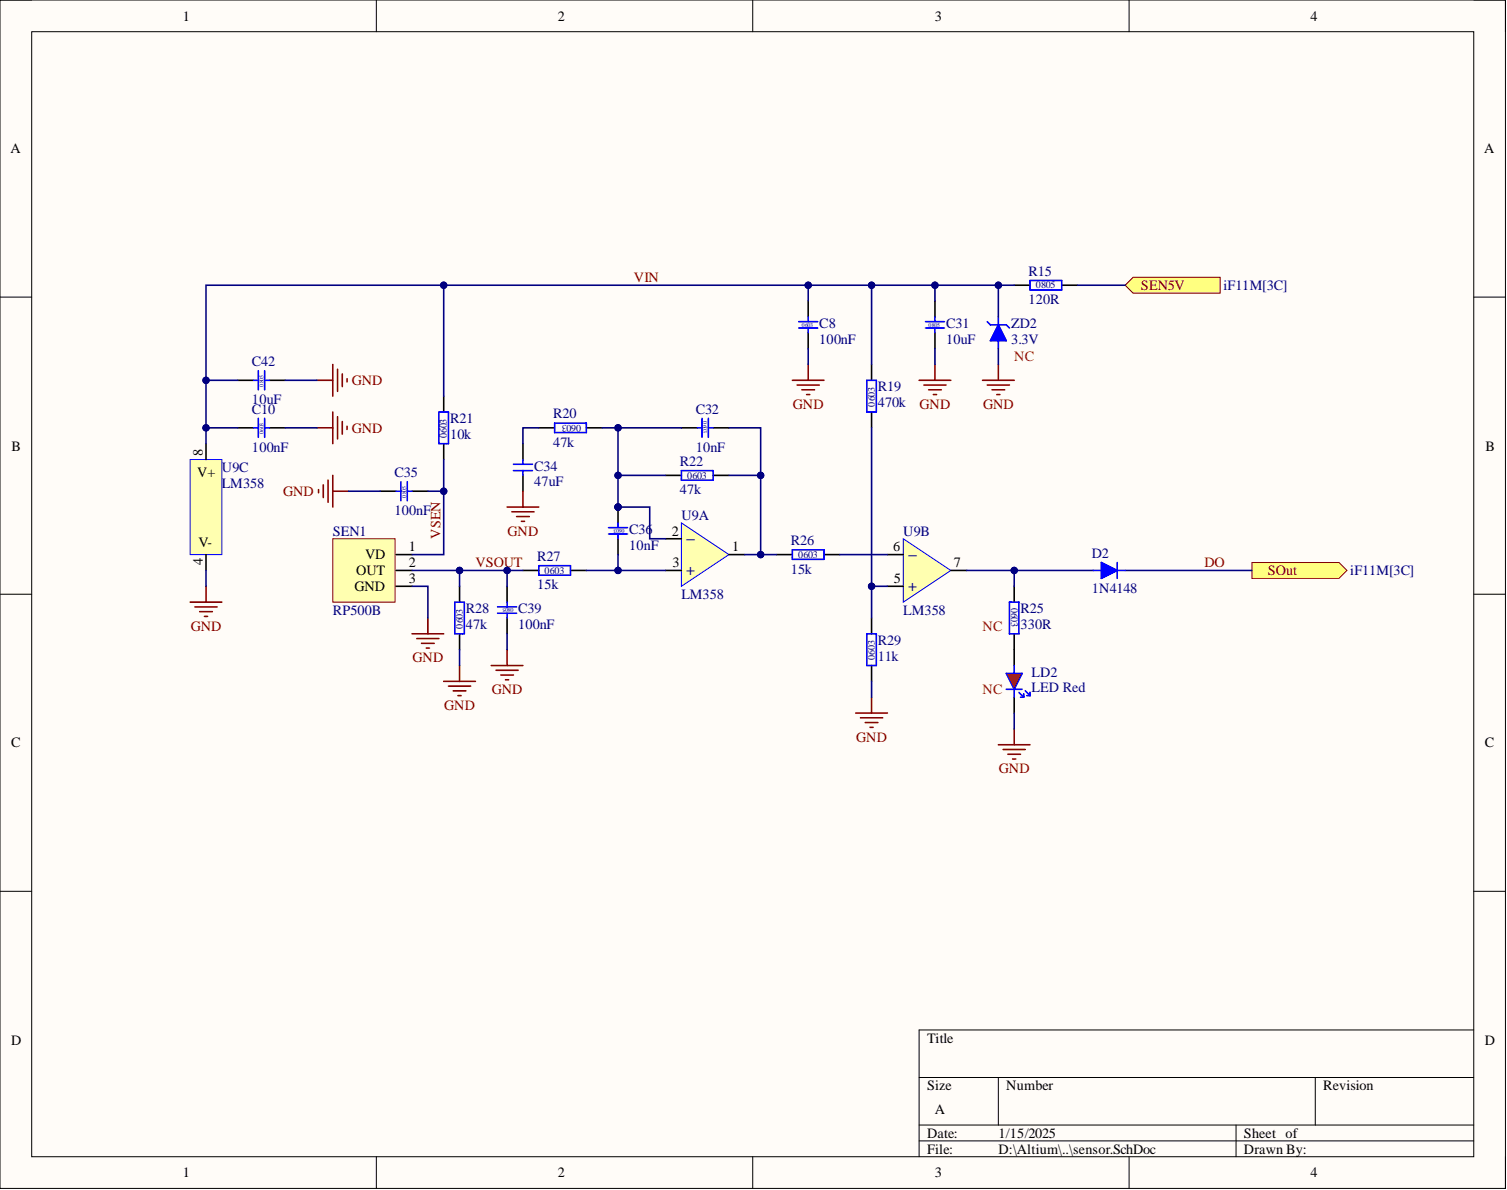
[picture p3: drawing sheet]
<svg xmlns="http://www.w3.org/2000/svg" width="241mm" height="190mm" viewBox="0 0 241 190" stroke-linecap="round" stroke-linejoin="round" font-family="sans-serif">
<defs><g id="words">
<g font-size="2.5" fill="#000080">
<text x="109.9" y="87.3">−</text>
<text x="145.4" y="89.8">−</text>
<text x="109.9" y="92.1">+</text>
<text x="145.4" y="94.6">+</text>
</g>
<g font-size="2.3">
<text x="29.3" y="3.3">1</text>
<text x="89.3" y="3.3">2</text>
<text x="149.7" y="3.3">3</text>
<text x="209.8" y="3.3">4</text>
<text x="1.7" y="24.5">A</text>
<text x="237.7" y="24.5">A</text>
<text x="1.9" y="72.1">B</text>
<text x="31.5" y="76.4">V+</text>
<text x="32.5" y="73.1" transform="rotate(-90 32.5 73.1)">8</text>
<text x="237.8" y="72.1">B</text>
<text x="31.8" y="87.5">V-</text>
<text x="58.4" y="89.5">VD</text>
<text x="65.5" y="88.3">1</text>
<text x="107.6" y="85.7">2</text>
<text x="117.2" y="88.3">1</text>
<text x="143" y="88.3">6</text>
<text x="32.5" y="90.4" transform="rotate(-90 32.5 90.4)">4</text>
<text x="56.8" y="94.6">GND</text>
<text x="57" y="92.1">OUT</text>
<text x="65.5" y="90.8">2</text>
<text x="65.5" y="93.3">3</text>
<text x="107.7" y="90.8">3</text>
<text x="143.1" y="93.3">5</text>
<text x="152.8" y="90.8">7</text>
<text x="1.8" y="119.6">C</text>
<text x="237.8" y="119.6">C</text>
<text x="1.8" y="167.2">D</text>
<text x="148.4" y="166.9">Title</text>
<text x="237.8" y="167.2">D</text>
<text x="148.4" y="174.5">Size</text>
<text x="149.7" y="178.3">A</text>
<text x="161.1" y="174.5">Number</text>
<text x="211.9" y="174.5">Revision</text>
<text x="148.4" y="182.1">Date:</text>
<text x="148.4" y="184.7">File:</text>
<text x="159.9" y="182.1">1/15/2025</text>
<text x="159.9" y="184.7">D:\Altium\..\sensor.SchDoc</text>
<text x="199.2" y="182.1">Sheet of</text>
<text x="199.2" y="184.7">Drawn By:</text>
<text x="29.3" y="188.5">1</text>
<text x="89.3" y="188.5">2</text>
<text x="149.7" y="188.5">3</text>
<text x="209.8" y="188.5">4</text>
</g>
<g font-size="2.3" fill="#800000">
<text x="101.5" y="45.2">VIN</text>
<text x="182.7" y="46.4">SEN5V</text>
<text x="56.3" y="61.6">GND</text>
<text x="127" y="65.4">GND</text>
<text x="147.3" y="65.4">GND</text>
<text x="157.4" y="65.4">GND</text>
<text x="56.3" y="69.3">GND</text>
<text x="45.3" y="79.4">GND</text>
<text x="70.5" y="86.2" transform="rotate(-90 70.5 86.2)">VSEN</text>
<text x="81.3" y="85.7">GND</text>
<text x="76.1" y="90.8">VSOUT</text>
<text x="192.8" y="90.8">DO</text>
<text x="203" y="92.1">SOut</text>
<text x="30.5" y="101">GND</text>
<text x="66.1" y="106">GND</text>
<text x="71.1" y="113.6">GND</text>
<text x="78.7" y="111.1">GND</text>
<text x="137.1" y="118.7">GND</text>
<text x="159.9" y="123.8">GND</text>
</g>
<g font-size="2.3" fill="#000080">
<text x="164.7" y="44.1">R15</text>
<text x="195.9" y="46.4">iF11M[3C]</text>
<text x="131.2" y="52.5">C8</text>
<text x="151.5" y="52.5">C31</text>
<text x="161.9" y="52.5">ZD2</text>
<text x="164.7" y="48.7">120R</text>
<text x="40.3" y="58.6">C42</text>
<text x="131.2" y="55">100nF</text>
<text x="151.5" y="55">10uF</text>
<text x="161.9" y="55">3.3V</text>
<text x="40.3" y="64.7">10uF</text>
<text x="140.6" y="62.7">R19</text>
<text x="140.6" y="65.2">470k</text>
<text x="40.3" y="66.2">C10</text>
<text x="72.1" y="67.7">R21</text>
<text x="72.1" y="70.3">10k</text>
<text x="88.6" y="67">R20</text>
<text x="88.6" y="71.5">47k</text>
<text x="111.4" y="66.2">C32</text>
<text x="35.5" y="75.6">U9C</text>
<text x="40.3" y="72.3">100nF</text>
<text x="63.2" y="76.4">C35</text>
<text x="85.5" y="75.3">C34</text>
<text x="85.5" y="77.9">47uF</text>
<text x="108.9" y="74.6">R22</text>
<text x="111.4" y="72.3">10nF</text>
<text x="35.5" y="78.1">LM358</text>
<text x="63.2" y="82.4">100nF</text>
<text x="108.9" y="79.1">47k</text>
<text x="109.1" y="83.2">U9A</text>
<text x="53.3" y="85.7">SEN1</text>
<text x="86" y="89.8">R27</text>
<text x="100.7" y="85.5">C36</text>
<text x="100.7" y="88">10nF</text>
<text x="126.6" y="87.3">R26</text>
<text x="144.6" y="85.7">U9B</text>
<text x="174.8" y="89.3">D2</text>
<text x="86" y="94.4">15k</text>
<text x="109.1" y="95.9">LM358</text>
<text x="126.6" y="91.8">15k</text>
<text x="174.8" y="94.9">1N4148</text>
<text x="216.2" y="92.1">iF11M[3C]</text>
<text x="53.3" y="98.4">RP500B</text>
<text x="74.6" y="98.2">R28</text>
<text x="74.6" y="100.7">47k</text>
<text x="83" y="98.2">C39</text>
<text x="83" y="100.7">100nF</text>
<text x="144.6" y="98.4">LM358</text>
<text x="163.4" y="98.2">R25</text>
<text x="163.4" y="100.7">330R</text>
<text x="140.6" y="103.2">R29</text>
<text x="140.6" y="105.8">11k</text>
<text x="165.2" y="108.3">LD2</text>
<text x="165.2" y="110.9">LED Red</text>
</g>
<g font-size="2.3" fill="#f00">
<text x="162.4" y="57.8">NC</text>
<text x="157.3" y="101">NC</text>
<text x="157.3" y="111.1">NC</text>
</g>
<g font-size="1.6" fill="#000080">
<text x="165.9" y="46.2">0805</text>
<text x="140.1" y="65.1" transform="rotate(-90 140.1 65.1)">0603</text>
<text x="71.6" y="70.2" transform="rotate(-90 71.6 70.2)">0603</text>
<text x="93" y="68" transform="rotate(-180 93 68)">0603</text>
<text x="110" y="76.6">0603</text>
<text x="127.8" y="89.3">0603</text>
<text x="87.2" y="91.8">0603</text>
<text x="74.1" y="100.6" transform="rotate(-90 74.1 100.6)">0603</text>
<text x="161.9" y="97.3" transform="rotate(90 161.9 97.3)">0603</text>
<text x="140.1" y="105.7" transform="rotate(-90 140.1 105.7)">0603</text>
</g>
<g font-size=".9" fill="#000080">
<text x="128.4" y="52.3">0603</text>
<text x="148.7" y="52.3">0805</text>
<text x="42.2" y="61.9" transform="rotate(-90 42.2 61.9)">0805</text>
<text x="42.2" y="69.5" transform="rotate(-90 42.2 69.5)">0603</text>
<text x="112.6" y="67.5" transform="rotate(90 112.6 67.5)">0603</text>
<text x="65" y="79.7" transform="rotate(-90 65 79.7)">0805</text>
<text x="100" y="84.6" transform="rotate(-180 100 84.6)">0603</text>
<text x="82.2" y="97.3" transform="rotate(-180 82.2 97.3)">0805</text>
</g>
</g></defs>
<path d="M0 0h241.1v190.2h-241.1z" fill-rule="evenodd" fill="#fffcf8"/>
<path d="M0 0h241.1v190.2h-241.1z" fill="none" stroke="#000" stroke-width=".16"/>
<path d="M5.1 5.1h230.9v180.1h-230.9z" fill-rule="evenodd" fill="#fffcf8"/>
<g fill="none" stroke="#000" stroke-width=".16">
<path d="M0 0h5.1M5.1 5.1h230.9v180.1h-230.9zM60.3 0v5.1M120.5 0v5.1M180.8 0v5.1M236 0h5.1v5.1M0 47.6h5.1M236 47.6h5.1M0 95.1h5.1M236 95.1h5.1M0 142.7h5.1M236 142.7h5.1"/>
<path d="M147.2 172.5h88.8M159.9 172.5v7.6M210.6 172.5v7.6M236 164.9h-88.8v20.3M60.3 185.2v5M120.5 185.2v5M147.2 180.1h88.8M147.2 182.6h88.8M180.8 185.2v5M197.9 180.1v5.1M241.1 185.2v5"/>
</g>
<path d="M60.9 78.6h2.5M66 78.6h2.5M71 63.4v2.6M71 71v2.6M73.6 93.9v2.5M81.2 93.9v2.5M81.2 98.9v2.6M83.7 91.3h2.6M91.3 91.3h2.6M73.6 101.5v2.5" fill="none" stroke="#000" stroke-width=".25"/>
<path d="M63.4 78.6h.8M64.2 77.1v3.1M65.2 77.1v3.1M65.2 78.6h.8M70.3 66h1.5v5h-1.5zM72.8 96.4h1.5v5.1h-1.5zM79.7 98.2h3M79.7 97.2h3M81.2 96.4v.8M81.2 98.2v.7M86.3 90.6h5v1.5h-5z" fill="none" stroke="#00f" stroke-width=".25"/>
<g fill="none" stroke="#800000" stroke-width=".25">
<path d="M51 78.4v.5M51.8 77.6v2.1M52.5 76.9v3.5M53.3 76.1v5.1M53.3 78.6h2.5M68.5 98.9v2.6M66 101.5h5M66.7 102.2h3.6M67.5 103h2M68.3 103.7h.5M71 109.1h5.1M71.8 109.8h3.6"/>
<path d="M72.6 110.6h2M73.3 111.4h.5M73.6 106.5v2.6M78.7 106.5h5M79.4 107.3h3.6M80.2 108.1h2M80.9 108.8h.5M81.2 104v2.5"/>
</g>
<circle cx="99" cy="81.2" r=".51" fill="#000080"/>
<circle cx="99" cy="81.2" r=".51" fill="none" stroke="#000080" stroke-width=".16"/>
<path d="M99 81.2v2.5M99 86.2v2.6" fill="none" stroke="#000" stroke-width=".25"/>
<circle cx="99" cy="81.2" r=".51" fill="#000080"/>
<circle cx="99" cy="81.2" r=".51" fill="none" stroke="#000080" stroke-width=".16"/>
<g fill="none" stroke="#00f" stroke-width=".25">
<path d="M41.4 59.4v3M42.4 59.4v3M40.6 60.9h.8M42.4 60.9h.7M82.2 75.3h3.1M82.2 74.3h3.1M83.7 73.6v.7M83.7 75.3v.8M88.8 67.7h5.1v1.6h-5.1zM109.1 75.3h5.1v1.6h-5.1zM111.6 68.5h.8M112.4 67v3"/>
<path d="M113.4 67v3M113.4 68.5h.8M138.8 60.9h1.5v5.1h-1.5zM97.4 85.5h3.1M97.4 84.5h3.1M99 83.7v.8M99 85.5v.7M126.9 88h5v1.5h-5zM161.6 96.4h1.6v5.1h-1.6zM138.8 101.5h1.5v5h-1.5zM161.1 107.8h2.6l-1.3 2.5zM161.1 110.3h2.6"/>
<path d="M162.4 106.5v1.3M162.4 110.3v1.3"/>
</g>
<g fill="none" stroke="#000" stroke-width=".25">
<path d="M139.6 58.3v2.6M38.1 60.9h2.5M43.1 60.9h2.6M83.7 71v2.6M83.7 76.1v2.5M86.3 68.5h2.5M93.9 68.5h2.5M106.6 76.1h2.5M109.1 68.5h2.5M114.2 76.1h2.5M114.2 68.5h2.5M139.6 66v2.5"/>
<path d="M124.3 88.8h2.6M131.9 88.8h2.6M139.6 98.9v2.6M162.4 93.9v2.5M139.6 106.5v2.6M162.4 101.5v5M162.4 111.6v2.5"/>
</g>
<g fill="none" stroke="#800000" stroke-width=".25">
<path d="M53.3 58.3v5.1M54 59.1v3.6M54.8 59.9v2M50.7 68.5h2.6M50.7 60.9h2.6M53.3 66v5M54 66.7v3.6M54.8 67.5v2M55.6 60.6v.5M55.6 68.2v.5M83.7 78.6v2.6M30.4 96.4h5.1"/>
<path d="M31.2 97.2h3.6M32 97.9h2M32.7 98.7h.5M33 93.9v2.5M81.2 81.2h5.1M82 81.9h3.5M82.7 82.7h2M83.5 83.5h.5M137 114.1h5.1M137.8 114.9h3.5M138.5 115.7h2.1M139.3 116.4h.5"/>
<path d="M139.6 111.6v2.5"/>
</g>
<path d="M161.1 107.8h2.6l-1.3 2.5z" fill="#f00"/>
<path d="M161.1 107.8h2.6l-1.3 2.5z" fill="none" stroke="#00f" stroke-width=".16"/>
<path d="M163.2 110.9l.7 .7M163.4 111.6h.5M163.9 111.1v.5M164.2 110.6l.7 .8M164.4 111.4h.5M164.9 110.9v.5" fill="none" stroke="#00f" stroke-width=".25"/>
<path d="M159.9 119.2h5M160.6 120h3.6M162.4 116.7v2.5M161.4 120.7h2M162.1 121.5h.5" fill="none" stroke="#800000" stroke-width=".25"/>
<path d="M200.5 90.1h13.9l1.3 1.2-1.3 1.3h-13.9z" fill-rule="evenodd" fill="#ffff80"/>
<path d="M200.5 90.1h13.9l1.3 1.2-1.3 1.3h-13.9z" fill="none" stroke="#800000" stroke-width=".16"/>
<path d="M180.2 45.7l1.2-1.3h14v2.5h-14z" fill-rule="evenodd" fill="#ffff80"/>
<path d="M180.2 45.7l1.2-1.3h14v2.5h-14z" fill="none" stroke="#800000" stroke-width=".16"/>
<path d="M149.7 48.2v2.5M149.7 53.3v2.5" fill="none" stroke="#000" stroke-width=".25"/>
<path d="M148.2 51.5h3M148.2 52.5h3M149.7 50.7v.8M149.7 52.5v.8" fill="none" stroke="#00f" stroke-width=".25"/>
<path d="M149.7 58.3v2.6M147.2 60.9h5M147.9 61.6h3.6M148.7 62.4h2M149.5 63.2h.5" fill="none" stroke="#800000" stroke-width=".25"/>
<path d="M53.3 86.2h10v10.2h-10z" fill-rule="evenodd" fill="#ffffb0"/>
<path d="M53.3 86.2h10v10.2h-10z" fill="none" stroke="#800000" stroke-width=".16"/>
<path d="M63.4 88.8h2.6M63.4 91.3h2.6M63.4 93.9h2.6" fill="none" stroke="#000" stroke-width=".25"/>
<path d="M109.1 83.7l7.6 5.1-7.6 5.1z" fill="#ffffb0"/>
<path d="M109.1 83.7l7.6 5.1-7.6 5.1z" fill="none" stroke="#00f" stroke-width=".16"/>
<path d="M106.6 86.2h2.5M106.6 91.3h2.5M116.7 88.8h2.6" fill="none" stroke="#000" stroke-width=".25"/>
<path d="M144.6 86.2l7.6 5.1-7.6 5.1z" fill="#ffffb0"/>
<path d="M144.6 86.2l7.6 5.1-7.6 5.1z" fill="none" stroke="#00f" stroke-width=".16"/>
<path d="M142.1 88.8h2.5M142.1 93.9h2.5M152.2 91.3h2.6" fill="none" stroke="#000" stroke-width=".25"/>
<path d="M30.4 73.6h5.1v15.2h-5.1z" fill-rule="evenodd" fill="#ffffb0"/>
<path d="M30.4 73.6h5.1v15.2h-5.1z" fill="none" stroke="#00f" stroke-width=".16"/>
<path d="M33 71v2.6M33 88.8v2.5" fill="none" stroke="#000" stroke-width=".25"/>
<path d="M159.9 58.3v2.6M157.3 60.9h5.1M158.1 61.6h3.5M158.8 62.4h2.1M159.6 63.2h.5" fill="none" stroke="#800000" stroke-width=".25"/>
<path d="M158.6 52h2.5M159.9 52l1.2 2.5h-2.5zM159.9 50.7v1.3M159.9 54.5v1.3" fill="none" stroke="#00f" stroke-width=".25"/>
<path d="M159.9 52l1.2 2.5h-2.5z" fill="#00f"/>
<path d="M159.9 52l1.2 2.5h-2.5z" fill="none" stroke="#00f" stroke-width=".16"/>
<path d="M127.9 51.5h3M127.9 52.5h3M129.4 50.7v.8M129.4 52.5v.8M158.1 51.5l.5 .5M161.1 52l.5 .5M164.9 44.9h5.1v1.5h-5.1zM40.6 68.5h.8M41.4 67v3M42.4 67v3M42.4 68.5h.7" fill="none" stroke="#00f" stroke-width=".25"/>
<path d="M129.4 58.3v2.6M126.9 60.9h5M127.6 61.6h3.6M128.4 62.4h2M129.2 63.2h.5" fill="none" stroke="#800000" stroke-width=".25"/>
<path d="M129.4 48.2v2.5M129.4 53.3v2.5M162.4 45.7h2.5M170 45.7h2.5M38.1 68.5h2.5M43.1 68.5h2.6" fill="none" stroke="#000" stroke-width=".25"/>
<path d="M68.5 78.6h2.5" fill="none" stroke="#000080" stroke-width=".25"/>
<circle cx="71" cy="78.6" r=".51" fill="#000080"/>
<circle cx="71" cy="78.6" r=".51" fill="none" stroke="#000080" stroke-width=".16"/>
<path d="M55.8 78.6h5.1M66 93.9h2.5v5M66 91.3h7.6" fill="none" stroke="#000080" stroke-width=".25"/>
<circle cx="73.6" cy="91.3" r=".51" fill="#000080"/>
<circle cx="73.6" cy="91.3" r=".51" fill="none" stroke="#000080" stroke-width=".16"/>
<path d="M73.6 93.9v-2.6h7.6v2.6" fill="none" stroke="#000080" stroke-width=".25"/>
<circle cx="73.6" cy="91.3" r=".51" fill="#000080"/>
<circle cx="73.6" cy="91.3" r=".51" fill="none" stroke="#000080" stroke-width=".16"/>
<circle cx="81.2" cy="91.3" r=".51" fill="#000080"/>
<circle cx="81.2" cy="91.3" r=".51" fill="none" stroke="#000080" stroke-width=".16"/>
<path d="M81.2 91.3h2.5M73.6 104v2.5M81.2 101.5v2.5" fill="none" stroke="#000080" stroke-width=".25"/>
<circle cx="81.2" cy="91.3" r=".51" fill="#000080"/>
<circle cx="81.2" cy="91.3" r=".51" fill="none" stroke="#000080" stroke-width=".16"/>
<path d="M99 88.8v2.5" fill="none" stroke="#000080" stroke-width=".25"/>
<circle cx="99" cy="91.3" r=".51" fill="#000080"/>
<circle cx="99" cy="91.3" r=".51" fill="none" stroke="#000080" stroke-width=".16"/>
<path d="M99 81.2h5v5h2.6" fill="none" stroke="#000080" stroke-width=".25"/>
<circle cx="99" cy="81.2" r=".51" fill="#000080"/>
<circle cx="99" cy="81.2" r=".51" fill="none" stroke="#000080" stroke-width=".16"/>
<path d="M96.4 68.5h2.6" fill="none" stroke="#000080" stroke-width=".25"/>
<circle cx="99" cy="68.5" r=".51" fill="#000080"/>
<circle cx="99" cy="68.5" r=".51" fill="none" stroke="#000080" stroke-width=".16"/>
<path d="M86.3 68.5h-2.6v2.5M121.8 88.8h2.5" fill="none" stroke="#000080" stroke-width=".25"/>
<circle cx="121.8" cy="88.8" r=".51" fill="#000080"/>
<circle cx="121.8" cy="88.8" r=".51" fill="none" stroke="#000080" stroke-width=".16"/>
<path d="M33 68.5h5.1M45.7 68.5h5M33 91.3v2.6" fill="none" stroke="#000080" stroke-width=".25"/>
<circle cx="33" cy="68.5" r=".51" fill="#000080"/>
<circle cx="33" cy="68.5" r=".51" fill="none" stroke="#000080" stroke-width=".16"/>
<path d="M33 60.9h5.1M45.7 60.9h5" fill="none" stroke="#000080" stroke-width=".25"/>
<circle cx="33" cy="60.9" r=".51" fill="#000080"/>
<circle cx="33" cy="60.9" r=".51" fill="none" stroke="#000080" stroke-width=".16"/>
<path d="M149.7 55.8v2.5M99 76.1h7.6M139.6 109.1v2.5M162.4 114.1v2.6" fill="none" stroke="#000080" stroke-width=".25"/>
<circle cx="99" cy="76.1" r=".51" fill="#000080"/>
<circle cx="99" cy="76.1" r=".51" fill="none" stroke="#000080" stroke-width=".16"/>
<path d="M116.7 76.1h5.1" fill="none" stroke="#000080" stroke-width=".25"/>
<circle cx="121.8" cy="76.1" r=".51" fill="#000080"/>
<circle cx="121.8" cy="76.1" r=".51" fill="none" stroke="#000080" stroke-width=".16"/>
<path d="M142.1 93.9h-2.5v5" fill="none" stroke="#000080" stroke-width=".25"/>
<circle cx="139.6" cy="93.9" r=".51" fill="#000080"/>
<circle cx="139.6" cy="93.9" r=".51" fill="none" stroke="#000080" stroke-width=".16"/>
<path d="M139.6 68.5v25.4" fill="none" stroke="#000080" stroke-width=".25"/>
<circle cx="139.6" cy="93.9" r=".51" fill="#000080"/>
<circle cx="139.6" cy="93.9" r=".51" fill="none" stroke="#000080" stroke-width=".16"/>
<path d="M139.6 45.7v12.6" fill="none" stroke="#000080" stroke-width=".25"/>
<circle cx="139.6" cy="45.7" r=".51" fill="#000080"/>
<circle cx="139.6" cy="45.7" r=".51" fill="none" stroke="#000080" stroke-width=".16"/>
<path d="M71 73.6v15.2h-5" fill="none" stroke="#000080" stroke-width=".25"/>
<circle cx="71" cy="78.6" r=".51" fill="#000080"/>
<circle cx="71" cy="78.6" r=".51" fill="none" stroke="#000080" stroke-width=".16"/>
<path d="M93.9 91.3h12.7" fill="none" stroke="#000080" stroke-width=".25"/>
<circle cx="99" cy="91.3" r=".51" fill="#000080"/>
<circle cx="99" cy="91.3" r=".51" fill="none" stroke="#000080" stroke-width=".16"/>
<path d="M109.1 68.5h-10.1v12.7" fill="none" stroke="#000080" stroke-width=".25"/>
<circle cx="99" cy="68.5" r=".51" fill="#000080"/>
<circle cx="99" cy="68.5" r=".51" fill="none" stroke="#000080" stroke-width=".16"/>
<circle cx="99" cy="76.1" r=".51" fill="#000080"/>
<circle cx="99" cy="76.1" r=".51" fill="none" stroke="#000080" stroke-width=".16"/>
<circle cx="99" cy="81.2" r=".51" fill="#000080"/>
<circle cx="99" cy="81.2" r=".51" fill="none" stroke="#000080" stroke-width=".16"/>
<path d="M116.7 68.5h5.1v20.3h-2.5" fill="none" stroke="#000080" stroke-width=".25"/>
<circle cx="121.8" cy="76.1" r=".51" fill="#000080"/>
<circle cx="121.8" cy="76.1" r=".51" fill="none" stroke="#000080" stroke-width=".16"/>
<circle cx="121.8" cy="88.8" r=".51" fill="#000080"/>
<circle cx="121.8" cy="88.8" r=".51" fill="none" stroke="#000080" stroke-width=".16"/>
<path d="M154.8 91.3h7.6v2.6" fill="none" stroke="#000080" stroke-width=".25"/>
<circle cx="162.4" cy="91.3" r=".51" fill="#000080"/>
<circle cx="162.4" cy="91.3" r=".51" fill="none" stroke="#000080" stroke-width=".16"/>
<path d="M149.7 45.7v2.5M134.5 88.8h7.6" fill="none" stroke="#000080" stroke-width=".25"/>
<circle cx="149.7" cy="45.7" r=".51" fill="#000080"/>
<circle cx="149.7" cy="45.7" r=".51" fill="none" stroke="#000080" stroke-width=".16"/>
<path d="M159.9 45.7v5M159.9 55.8v2.5" fill="none" stroke="#000080" stroke-width=".25"/>
<circle cx="159.9" cy="45.7" r=".51" fill="#000080"/>
<circle cx="159.9" cy="45.7" r=".51" fill="none" stroke="#000080" stroke-width=".16"/>
<path d="M129.4 45.7v2.5" fill="none" stroke="#000080" stroke-width=".25"/>
<circle cx="129.4" cy="45.7" r=".51" fill="#000080"/>
<circle cx="129.4" cy="45.7" r=".51" fill="none" stroke="#000080" stroke-width=".16"/>
<path d="M129.4 55.8v2.5M162.4 45.7h-129.4v25.3" fill="none" stroke="#000080" stroke-width=".25"/>
<circle cx="33" cy="68.5" r=".51" fill="#000080"/>
<circle cx="33" cy="68.5" r=".51" fill="none" stroke="#000080" stroke-width=".16"/>
<circle cx="33" cy="60.9" r=".51" fill="#000080"/>
<circle cx="33" cy="60.9" r=".51" fill="none" stroke="#000080" stroke-width=".16"/>
<circle cx="71" cy="45.7" r=".51" fill="#000080"/>
<circle cx="71" cy="45.7" r=".51" fill="none" stroke="#000080" stroke-width=".16"/>
<circle cx="129.4" cy="45.7" r=".51" fill="#000080"/>
<circle cx="129.4" cy="45.7" r=".51" fill="none" stroke="#000080" stroke-width=".16"/>
<circle cx="139.6" cy="45.7" r=".51" fill="#000080"/>
<circle cx="139.6" cy="45.7" r=".51" fill="none" stroke="#000080" stroke-width=".16"/>
<circle cx="149.7" cy="45.7" r=".51" fill="#000080"/>
<circle cx="149.7" cy="45.7" r=".51" fill="none" stroke="#000080" stroke-width=".16"/>
<circle cx="159.9" cy="45.7" r=".51" fill="#000080"/>
<circle cx="159.9" cy="45.7" r=".51" fill="none" stroke="#000080" stroke-width=".16"/>
<path d="M71 45.7v17.7M172.5 45.7h7.7" fill="none" stroke="#000080" stroke-width=".25"/>
<circle cx="71" cy="45.7" r=".51" fill="#000080"/>
<circle cx="71" cy="45.7" r=".51" fill="none" stroke="#000080" stroke-width=".16"/>
<path d="M162.4 91.3h12.7" fill="none" stroke="#000080" stroke-width=".25"/>
<circle cx="162.4" cy="91.3" r=".51" fill="#000080"/>
<circle cx="162.4" cy="91.3" r=".51" fill="none" stroke="#000080" stroke-width=".16"/>
<path d="M180.2 91.3h20.3" fill="none" stroke="#000080" stroke-width=".25"/>
<path d="M175.1 91.3h1.2M176.3 90.1l2.6 1.2-2.6 1.3zM178.9 90.1v2.5M178.9 91.3h1.3" fill="none" stroke="#00f" stroke-width=".25"/>
<path d="M176.3 90.1l2.6 1.2-2.6 1.3z" fill="#00f"/>
<path d="M176.3 90.1l2.6 1.2-2.6 1.3z" fill="none" stroke="#00f" stroke-width=".16"/>
<use href="#words"/>
</svg>
